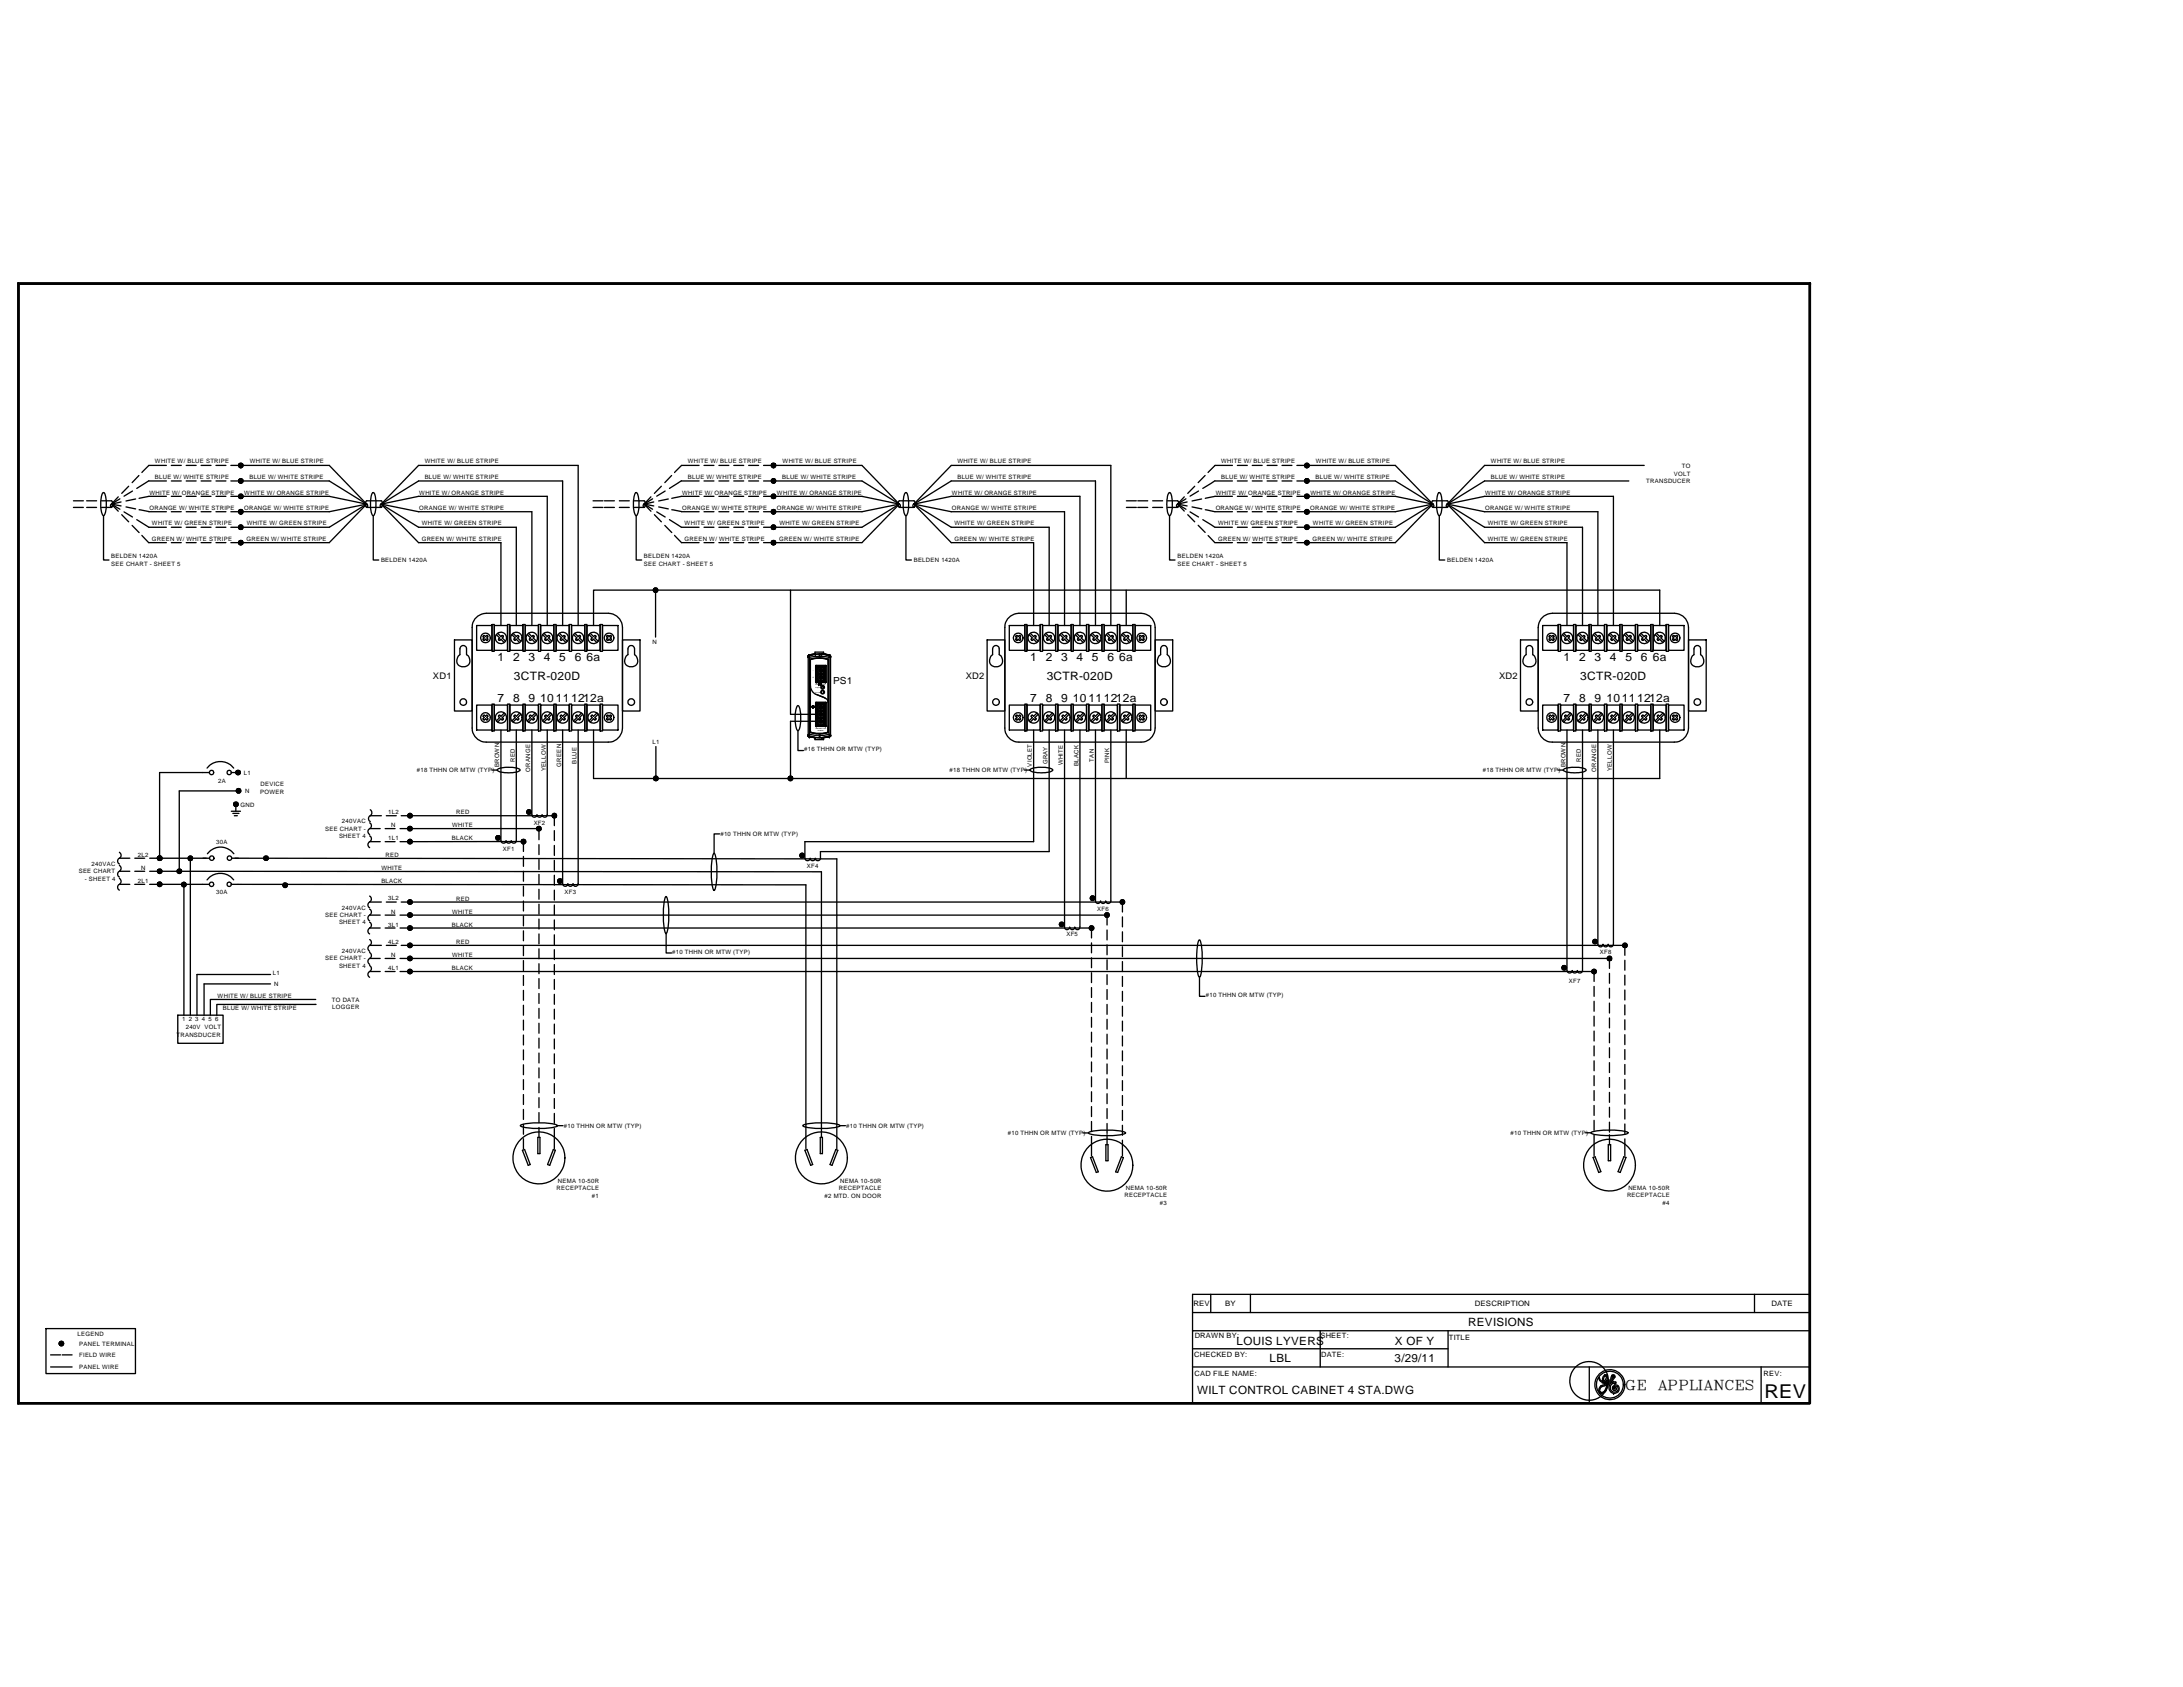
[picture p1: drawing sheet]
<svg xmlns="http://www.w3.org/2000/svg" width="279mm" height="216mm" viewBox="0 0 279 216" stroke-linecap="round" stroke-linejoin="round" font-family="sans-serif">
<defs><g id="words">
<text font-size="2.4" x="225.8" y="178.9">REV</text>
<g font-size="1.7">
<text x="208.2" y="177.9">GE</text>
<text x="212.3" y="177.9">APPLIANCES</text>
</g>
<g font-size="1.5">
<text x="63.7" y="84.6">1</text>
<text x="63.7" y="89.9">7</text>
<text x="65.7" y="84.6">2</text>
<text x="65.7" y="89.9">8</text>
<text x="65.8" y="87">3CTR-020D</text>
<text x="67.6" y="84.6">3</text>
<text x="67.6" y="89.9">9 10111212a</text>
<text x="69.6" y="84.6">4</text>
<text x="71.6" y="84.6">5</text>
<text x="73.6" y="84.6">6 6a</text>
<text x="131.8" y="84.6">1</text>
<text x="131.8" y="89.9">7</text>
<text x="133.8" y="84.6">2</text>
<text x="133.8" y="89.9">8</text>
<text x="134" y="87">3CTR-020D</text>
<text x="135.8" y="84.6">3</text>
<text x="135.8" y="89.9">9 10111212a</text>
<text x="137.8" y="84.6">4</text>
<text x="139.8" y="84.6">5</text>
<text x="141.7" y="84.6">6 6a</text>
<text x="200.1" y="84.6">1</text>
<text x="200.1" y="89.9">7</text>
<text x="202.1" y="84.6">2</text>
<text x="202.1" y="89.9">8</text>
<text x="202.2" y="87">3CTR-020D</text>
<text x="204.1" y="84.6">3</text>
<text x="204.1" y="89.9">9 10111212a</text>
<text x="206.1" y="84.6">4</text>
<text x="208" y="84.6">5</text>
<text x="210" y="84.6">6 6a</text>
<text x="158.3" y="172.1">LOUIS LYVERS</text>
<text x="178.5" y="172.1">X OF Y</text>
<text x="187.9" y="169.7">REVISIONS</text>
<text x="153.2" y="178.4">WILT CONTROL CABINET 4 STA.DWG</text>
<text x="162.5" y="174.2">LBL</text>
<text x="178.5" y="174.2">3/29/11</text>
</g>
<g font-size="1.2">
<text x="55.4" y="86.9">XD1</text>
<text x="106.6" y="87.6">PS1</text>
<text x="123.6" y="86.9">XD2</text>
<text x="191.9" y="86.9">XD2</text>
</g>
<g font-size="1">
<text x="152.7" y="167.2">REV</text>
<text x="156.8" y="167.2">BY</text>
<text x="188.7" y="167.2">DESCRIPTION</text>
<text x="226.7" y="167.2">DATE</text>
</g>
<g font-size=".9">
<text x="152.8" y="173.6">CHECKED BY:</text>
<text x="152.9" y="171.2">DRAWN BY:</text>
<text x="169" y="171.2">SHEET:</text>
<text x="169.1" y="173.6">DATE:</text>
<text x="185.4" y="171.4">TITLE</text>
<text x="152.9" y="176">CAD FILE NAME:</text>
<text x="225.7" y="176.1">REV:</text>
</g>
<g font-size=".8">
<text x="19.8" y="59.3">WHITE W/ BLUE STRIPE</text>
<text x="32" y="59.3">WHITE W/ BLUE STRIPE</text>
<text x="54.4" y="59.3">WHITE W/ BLUE STRIPE</text>
<text x="88" y="59.3">WHITE W/ BLUE STRIPE</text>
<text x="100.2" y="59.3">WHITE W/ BLUE STRIPE</text>
<text x="122.5" y="59.3">WHITE W/ BLUE STRIPE</text>
<text x="156.3" y="59.3">WHITE W/ BLUE STRIPE</text>
<text x="168.4" y="59.3">WHITE W/ BLUE STRIPE</text>
<text x="190.8" y="59.3">WHITE W/ BLUE STRIPE</text>
<text x="215.2" y="59.9">TO</text>
<text x="19.1" y="63.3">WHITE W/ ORANGE STRIPE</text>
<text x="19.1" y="65.3">ORANGE W/ WHITE STRIPE</text>
<text x="19.8" y="61.3">BLUE W/ WHITE STRIPE</text>
<text x="31.2" y="65.3">ORANGE W/ WHITE STRIPE</text>
<text x="31.3" y="63.3">WHITE W/ ORANGE STRIPE</text>
<text x="31.9" y="61.3">BLUE W/ WHITE STRIPE</text>
<text x="53.7" y="63.3">WHITE W/ ORANGE STRIPE</text>
<text x="53.7" y="65.3">ORANGE W/ WHITE STRIPE</text>
<text x="54.4" y="61.3">BLUE W/ WHITE STRIPE</text>
<text x="87.3" y="63.3">WHITE W/ ORANGE STRIPE</text>
<text x="87.3" y="65.3">ORANGE W/ WHITE STRIPE</text>
<text x="88" y="61.3">BLUE W/ WHITE STRIPE</text>
<text x="99.4" y="65.3">ORANGE W/ WHITE STRIPE</text>
<text x="99.4" y="63.3">WHITE W/ ORANGE STRIPE</text>
<text x="100.1" y="61.3">BLUE W/ WHITE STRIPE</text>
<text x="121.8" y="63.3">WHITE W/ ORANGE STRIPE</text>
<text x="121.8" y="65.3">ORANGE W/ WHITE STRIPE</text>
<text x="122.5" y="61.3">BLUE W/ WHITE STRIPE</text>
<text x="155.6" y="65.3">ORANGE W/ WHITE STRIPE</text>
<text x="155.6" y="63.3">WHITE W/ ORANGE STRIPE</text>
<text x="156.3" y="61.3">BLUE W/ WHITE STRIPE</text>
<text x="167.7" y="65.3">ORANGE W/ WHITE STRIPE</text>
<text x="167.7" y="63.3">WHITE W/ ORANGE STRIPE</text>
<text x="168.4" y="61.3">BLUE W/ WHITE STRIPE</text>
<text x="190.1" y="63.3">WHITE W/ ORANGE STRIPE</text>
<text x="190.1" y="65.3">ORANGE W/ WHITE STRIPE</text>
<text x="190.8" y="61.3">BLUE W/ WHITE STRIPE</text>
<text x="210.7" y="61.8">TRANSDUCER</text>
<text x="214.3" y="60.9">VOLT</text>
<text x="14.2" y="71.5">BELDEN 1420A</text>
<text x="19.5" y="67.2">WHITE W/ GREEN STRIPE</text>
<text x="19.5" y="69.2">GREEN W/ WHITE STRIPE</text>
<text x="31.6" y="69.2">GREEN W/ WHITE STRIPE</text>
<text x="31.6" y="67.2">WHITE W/ GREEN STRIPE</text>
<text x="48.8" y="71.9">BELDEN 1420A</text>
<text x="54" y="67.2">WHITE W/ GREEN STRIPE</text>
<text x="54" y="69.2">GREEN W/ WHITE STRIPE</text>
<text x="82.4" y="71.5">BELDEN 1420A</text>
<text x="87.6" y="67.2">WHITE W/ GREEN STRIPE</text>
<text x="87.6" y="69.2">GREEN W/ WHITE STRIPE</text>
<text x="99.7" y="69.2">GREEN W/ WHITE STRIPE</text>
<text x="99.8" y="67.2">WHITE W/ GREEN STRIPE</text>
<text x="116.9" y="71.9">BELDEN 1420A</text>
<text x="122.2" y="67.2">WHITE W/ GREEN STRIPE</text>
<text x="122.2" y="69.2">GREEN W/ WHITE STRIPE</text>
<text x="150.7" y="71.5">BELDEN 1420A</text>
<text x="155.9" y="67.2">WHITE W/ GREEN STRIPE</text>
<text x="155.9" y="69.2">GREEN W/ WHITE STRIPE</text>
<text x="168" y="69.2">GREEN W/ WHITE STRIPE</text>
<text x="168" y="67.2">WHITE W/ GREEN STRIPE</text>
<text x="185.2" y="71.9">BELDEN 1420A</text>
<text x="190.4" y="67.2">WHITE W/ GREEN STRIPE</text>
<text x="190.4" y="69.2">WHITE W/ GREEN STRIPE</text>
<text x="14.2" y="72.4">SEE CHART - SHEET 5</text>
<text x="82.4" y="72.4">SEE CHART - SHEET 5</text>
<text x="150.7" y="72.4">SEE CHART - SHEET 5</text>
<text x="83.5" y="82.4">N</text>
<text x="83.5" y="95.2">L1</text>
<text x="27.9" y="100.2">2A</text>
<text x="31.2" y="99.1">L1</text>
<text x="31.4" y="101.5">N</text>
<text x="33.3" y="101.6">POWER</text>
<text x="33.3" y="100.6">DEVICE</text>
<text x="53.3" y="98.8">#18 THHN OR MTW (TYP)</text>
<text x="63.9" y="98.2" transform="rotate(-90 63.9 98.2)">BROWN</text>
<text x="65.9" y="97.5" transform="rotate(-90 65.9 97.5)">RED</text>
<text x="67.9" y="98.7" transform="rotate(-90 67.9 98.7)">ORANGE</text>
<text x="69.8" y="98.7" transform="rotate(-90 69.8 98.7)">YELLOW</text>
<text x="71.8" y="98.1" transform="rotate(-90 71.8 98.1)">GREEN</text>
<text x="73.8" y="97.7" transform="rotate(-90 73.8 97.7)">BLUE</text>
<text x="102.9" y="96.2">#16 THHN OR MTW (TYP)</text>
<text x="121.5" y="98.8">#18 THHN OR MTW (TYP)</text>
<text x="132.1" y="98.1" transform="rotate(-90 132.1 98.1)">VIOLET</text>
<text x="134.1" y="97.8" transform="rotate(-90 134.1 97.8)">GRAY</text>
<text x="136" y="98" transform="rotate(-90 136 98)">WHITE</text>
<text x="138" y="98" transform="rotate(-90 138 98)">BLACK</text>
<text x="140" y="97.5" transform="rotate(-90 140 97.5)">TAN</text>
<text x="142" y="97.6" transform="rotate(-90 142 97.6)">PINK</text>
<text x="189.8" y="98.8">#18 THHN OR MTW (TYP)</text>
<text x="200.4" y="98.2" transform="rotate(-90 200.4 98.2)">BROWN</text>
<text x="202.3" y="97.5" transform="rotate(-90 202.3 97.5)">RED</text>
<text x="204.3" y="98.7" transform="rotate(-90 204.3 98.7)">ORANGE</text>
<text x="206.3" y="98.7" transform="rotate(-90 206.3 98.7)">YELLOW</text>
<text x="30.8" y="103.3">GND</text>
<text x="41.6" y="106.3">SEE CHART -</text>
<text x="43.4" y="107.3">SHEET 4</text>
<text x="43.8" y="105.4">240VAC</text>
<text x="49.7" y="107.5">1L1</text>
<text x="49.7" y="104.2">1L2</text>
<text x="50.1" y="105.9">N</text>
<text x="57.8" y="107.5">BLACK</text>
<text x="57.9" y="105.9">WHITE</text>
<text x="58.4" y="104.2">RED</text>
<text x="68.3" y="105.5">XF2</text>
<text x="92.2" y="107">#10 THHN OR MTW (TYP)</text>
<text x="10.1" y="111.8">SEE CHART</text>
<text x="10.9" y="112.7">- SHEET 4</text>
<text x="11.7" y="110.8">240VAC</text>
<text x="17.7" y="109.6">2L2</text>
<text x="17.7" y="113">2L1</text>
<text x="18.1" y="111.3">N</text>
<text x="27.7" y="108">30A</text>
<text x="48.8" y="113.1">BLACK</text>
<text x="48.8" y="111.4">WHITE</text>
<text x="49.4" y="109.7">RED</text>
<text x="64.3" y="108.9">XF1</text>
<text x="103.3" y="111.1">XF4</text>
<text x="27.7" y="114.5">30A</text>
<text x="41.6" y="117.3">SEE CHART -</text>
<text x="43.4" y="118.3">SHEET 4</text>
<text x="43.8" y="116.4">240VAC</text>
<text x="49.7" y="115.2">3L2</text>
<text x="49.7" y="118.6">3L1</text>
<text x="50.1" y="116.9">N</text>
<text x="57.8" y="118.6">BLACK</text>
<text x="57.9" y="116.9">WHITE</text>
<text x="58.4" y="115.3">RED</text>
<text x="72.3" y="114.4">XF3</text>
<text x="136.5" y="119.8">XF5</text>
<text x="140.4" y="116.6">XF6</text>
<text x="34.9" y="124.8">L1</text>
<text x="41.6" y="122.9">SEE CHART -</text>
<text x="43.4" y="123.8">SHEET 4</text>
<text x="43.7" y="122">240VAC</text>
<text x="49.7" y="120.8">4L2</text>
<text x="49.7" y="124.1">4L1</text>
<text x="50.1" y="122.5">N</text>
<text x="57.8" y="124.1">BLACK</text>
<text x="57.9" y="122.5">WHITE</text>
<text x="58.4" y="120.8">RED</text>
<text x="86" y="122.1">#10 THHN OR MTW (TYP)</text>
<text x="200.8" y="125.8">XF7</text>
<text x="204.7" y="122.1">XF8</text>
<text x="23.3" y="130.6">1 2 3 4</text>
<text x="23.8" y="131.7">240V VOLT</text>
<text x="26.7" y="130.6">5 6</text>
<text x="27.9" y="127.7">WHITE W/ BLUE STRIPE</text>
<text x="28.5" y="129.2">BLUE W/ WHITE STRIPE</text>
<text x="35.1" y="126.1">N</text>
<text x="42.5" y="128.2">TO DATA</text>
<text x="42.5" y="129.2">LOGGER</text>
<text x="154.3" y="127.6">#10 THHN OR MTW (TYP)</text>
<text x="22.6" y="132.7">TRANSDUCER</text>
<text x="72.2" y="144.4">#10 THHN OR MTW (TYP)</text>
<text x="108.3" y="144.4">#10 THHN OR MTW (TYP)</text>
<text x="129" y="145.3">#10 THHN OR MTW (TYP)</text>
<text x="193.3" y="145.3">#10 THHN OR MTW (TYP)</text>
<text x="71.2" y="152.3">RECEPTACLE</text>
<text x="71.4" y="151.4">NEMA 10-50R</text>
<text x="75.8" y="153.3">#1</text>
<text x="105.5" y="153.3">#2 MTD. ON DOOR</text>
<text x="107.4" y="152.3">RECEPTACLE</text>
<text x="107.5" y="151.4">NEMA 10-50R</text>
<text x="143.9" y="153.2">RECEPTACLE</text>
<text x="144.1" y="152.3">NEMA 10-50R</text>
<text x="148.5" y="154.2">#3</text>
<text x="208.2" y="153.2">RECEPTACLE</text>
<text x="208.4" y="152.3">NEMA 10-50R</text>
<text x="212.8" y="154.2">#4</text>
<text x="9.9" y="170.9">LEGEND</text>
<text x="10.1" y="172.2">PANEL TERMINAL</text>
<text x="10.1" y="173.7">FIELD WIRE</text>
<text x="10.1" y="175.2">PANEL WIRE</text>
</g>
<text font-size=".3" x="104" y="86.8">+</text>
<g font-size=".2">
<text x="104" y="92.4">L</text>
<text x="104" y="91.5">N</text>
</g>
</g></defs>
<g fill="none" stroke="#000" stroke-width=".17">
<path d="M2.3 36.2l.1 .2v143.1l-.1 .2zM2.3 36.2h229.4l-.1 .2h-229.2zM2.4 36.3h229.2v143.3h-229.2zM231.6 36.4l.1-.2v143.4h-.1zM231.6 36.3h.1M231.6 36.2l.1 .2M231.6 36.2v.2M231.7 36.2l-.1 .2M21.3 59.6h-2.2l-.9 .9M21.9 59.6h1.3M23.8 59.6h1.3M25.7 59.6h1.3"/>
<path d="M27.6 59.6h1.3M29.5 59.6h12.6l4.8 4.9M89.5 59.6h-2.3l-.9 .9M90.1 59.6h1.3M92 59.6h1.3M93.9 59.6h1.3M95.8 59.6h1.3M97.7 59.6h12.6l4.8 4.9M157.7 59.6h-2.2l-.9 .9M158.4 59.6h1.2M160.3 59.6h1.2M162.2 59.6h1.2"/>
<path d="M164.1 59.6h1.3M166 59.6h12.6l4.8 4.9M210.4 59.6h-20.4l-4.8 4.9M9.4 64.9h1.3M9.4 64.1h1.3M11.1 64.9h1.3M11.1 64.1h1.3M13 64.1h1.3l.1 .2-.1 .2M13 64.9h1.3M13.1 63.1h.2a3.6 3.6 0 0 1 0 2.9 3.2 3.2 0 0 1-.2-2.9zM13.3 66v5.7h.6M14.2 64.6a.17 .17 0 0 1 .2 .1 .17 .17 0 0 1-.2 .2z"/>
<path d="M14.3 64.5l.8 .9M14.3 64.5l1 .7M14.3 64.5l1.2 .2M15.1 63.6l-.8 .9M15.3 63.8l-1 .7M15.5 64.2l-1.2 .3M15.6 65.9l.9 .9M15.9 65.5l1.1 .7M16.1 64.9l1.3 .2M16.5 62.2l-.9 .9M16.9 67.2l.9 1M17 62.8l-1.1 .7"/>
<path d="M17.4 63.9l-1.3 .2M17.5 66.5l1.6 1h2.2M17.8 60.9l-.9 .9M17.8 65.2l1.3 .3M18.2 68.5l.9 .9h2.2M19 61.6h2.3M19 65.5h2.3M19 61.5l-1.5 1M21.3 63.5h-2.3l-1.2 .3M21.9 61.6h1.3M21.9 63.5h1.3M21.9 65.5h1.3"/>
<path d="M21.9 67.5h1.3M21.9 69.4h1.3M23.8 61.6h1.3M23.8 63.5h1.3M23.8 65.5h1.3M23.8 67.5h1.3M23.8 69.4h1.3M25.7 61.6h1.3M25.7 63.5h1.3M25.7 65.5h1.3M25.7 67.5h1.3M25.7 69.4h1.3"/>
<path d="M27.6 61.6h1.3M27.6 63.5h1.3M27.6 65.5h1.3M27.6 67.5h1.3M27.6 69.4h1.3M29.5 61.6h12.6l4.8 2.9M29.5 63.5h12.6l4.8 1M46.9 64.9h1.9M46.9 64.5l-4.8 4.9h-12.6M46.9 64.5l-4.8 3h-12.6M46.9 64.5l-4.8 1h-12.6M47.6 63.1h.2a3.7 3.7 0 0 1 0 2.9 3.2 3.2 0 0 1-.2-2.9z"/>
<path d="M47.8 66v5.7h.7M48.7 64.5h.2v.2l-.1 .2-.2-.2zM48.8 64.5l4.8 4.9h10.5v10.7M48.8 64.5l4.8 3h12.5v12.6M48.8 64.5l4.8 1h14.5v14.6M48.8 64.5l4.8-1h16.4v16.6M48.8 64.5l4.8-2.9h18.4v18.5M48.8 64.5l4.8-4.9h20.4v20.5M48.8 64.5l.1-.1-.1-.3h-1.9l-.1 .1 .1 .3-.1 .3 .1 .1 .2-.2-.2-.2M60.8 79.2a1.94 1.94 0 0 1 1.4-.7h15.7a1.84 1.84 0 0 1 1.8 1.8v12.9a1.84 1.84 0 0 1-1.8 1.8h-15.7a1.8 1.8 0 0 1-1.8-1.8v-12.9l.2-.8zM63 79.9h.3v3.5h-.3zM65 79.9h.3v3.5h-.3z"/>
<path d="M66.9 79.9h.3v3.5h-.3zM68.9 79.9h.3v3.5h-.3zM70.9 79.9h.3v3.5h-.3zM72.9 79.9h.3v3.5h-.3zM74.8 79.9h.3v3.5h-.3zM75.9 64.9h1.3M75.9 64.1h1.3M76.8 79.9h.3v3.5h-.3zM77.4 64.9h1.2M77.4 64.1h1.2M79.3 64.9h1.2M79.3 64.1h1.2"/>
<path d="M81.2 64.9h1.2M81.2 64.1h1.2l.2 .2-.2 .2M81.3 63.1h.2a3.6 3.6 0 0 1 0 2.9h-.1a3.2 3.2 0 0 1-.1-2.9zM81.4 66v5.7h.7M82.4 64.6a.17 .17 0 0 1 .2 .1 .17 .17 0 0 1-.2 .2zM82.4 64.5l1.3 .2M82.4 64.5l.9 .9M82.4 64.5l1.1 .7M83.3 63.6l-.9 .9M83.5 63.8l-1.1 .7M83.7 64.2l-1.3 .3M83.8 65.9l.8 .9"/>
<path d="M83.9 75.5v6M84.1 65.5l1 .7M84.3 64.9l1.2 .2M84.6 62.2l-.8 .9M85.1 67.2l.9 1M85.1 62.8l-1 .7M85.5 63.9l-1.2 .2M85.7 66.5l1.5 1M86 60.9l-.9 .9M86 65.2l1.2 .3M86.3 68.5l.9 .9h2.3M87.2 61.5l-1.5 1"/>
<path d="M87.2 67.5h2.3M87.2 65.5h2.3M87.2 61.6h2.3M89.5 63.5h-2.3l-1.2 .3M90.1 69.4h1.3M90.1 67.5h1.3M90.1 65.5h1.3M90.1 63.5h1.3M90.1 61.6h1.3M92 69.4h1.3M92 67.5h1.3M92 65.5h1.3"/>
<path d="M92 63.5h1.3M92 61.6h1.3M93.9 69.4h1.3M93.9 67.5h1.3M93.9 65.5h1.3M93.9 63.5h1.3M93.9 61.6h1.3M95.8 69.4h1.3M95.8 67.5h1.3M95.8 65.5h1.3M95.8 63.5h1.3M95.8 61.6h1.3"/>
<path d="M97.7 63.5h12.6l4.8 1M97.7 61.6h12.6l4.8 2.9M101.2 75.5v15.9h3.6M115.1 64.9h1.9M115.1 64.5l-4.8 4.9h-12.6M115.1 64.5l-4.8 3h-12.6M115.1 64.5l-4.8 1h-12.6M115.8 63.1h.2a3.7 3.7 0 0 1 0 2.9 3.2 3.2 0 0 1-.2-2.9zM116 66v5.7h.6M116.9 64.5h.1l.1 .2-.1 .2-.2-.1zM117 64.5l4.8 4.9h10.5v10.7M117 64.5l4.8 3h12.5v12.6"/>
<path d="M117 64.5l4.8 1h14.4v14.6M117 64.5l4.8-1h16.4v16.6M117 64.5l4.8-2.9h18.4v18.5M117 64.5l4.8-4.9h20.4v20.5M117 64.5l.1-.1-.1-.3h-1.9l-.1 .1 .1 .3-.1 .3 .1 .1 .1-.2-.1-.2M129 79.2a1.94 1.94 0 0 1 1.4-.7h15.6a1.82 1.82 0 0 1 1.8 1.8v12.9a1.82 1.82 0 0 1-1.8 1.8h-15.6a1.8 1.8 0 0 1-1.8-1.8v-12.9l.2-.8zM131.2 79.9h.2v3.5h-.2zM133.1 79.9h.3v3.5h-.3zM135.1 79.9h.3v3.5h-.3zM137.1 79.9h.3v3.5h-.3zM139.1 79.9h.3v3.5h-.3zM141 79.9h.3v3.5h-.3z"/>
<path d="M143 79.9h.3v3.5h-.3zM144.2 64.9h1.2M144.2 64.1h1.2M144.2 75.5h68.2v4.6M145 79.9h.3v3.5h-.3zM145.6 64.9h1.3M145.6 64.1h1.3M147.5 64.9h1.3M147.5 64.1h1.3M149.4 64.1h1.3l.2 .2-.2 .2M149.4 64.9h1.3M149.6 63.1h.2a3.5 3.5 0 0 1 0 2.9h-.1a3.3 3.3 0 0 1-.2-2.8z"/>
<path d="M149.7 66v5.7h.7M150.6 64.6a.17 .17 0 0 1 .3 .1 .17 .17 0 0 1-.2 .2l-.1-.1zM150.7 64.5l.9 .9M150.7 64.5l1.1 .7M150.7 64.5l1.2 .2M151.6 63.6l-.9 .9M151.8 63.8l-1.1 .7M151.9 64.2l-1.2 .3M152 65.9l.9 .9M152.3 65.5l1.1 .7M152.6 64.9l1.2 .2M152.9 62.2l-.9 .9"/>
<path d="M153.4 67.2l.8 .9M153.4 62.8l-1.1 .7M153.8 63.9l-1.2 .2M153.9 66.5l1.6 1M154.2 60.9l-.8 .9M154.3 65.2l1.2 .3M154.6 68.5l.9 .9M155.5 61.5l-1.6 1M155.5 69.4h2.2M155.5 67.5h2.2M155.5 65.5h2.2M155.5 61.6h2.2"/>
<path d="M157.7 63.5h-2.2l-1.2 .3M158.4 69.4h1.2M158.4 67.5h1.2M158.4 65.5h1.2M158.4 63.5h1.2M158.4 61.6h1.2M160.3 69.4h1.2M160.3 67.5h1.2M160.3 65.5h1.2M160.3 63.5h1.2M160.3 61.6h1.2M162.2 69.4h1.2"/>
<path d="M162.2 67.5h1.2M162.2 65.5h1.2M162.2 63.5h1.2M162.2 61.6h1.2M164.1 69.4h1.3M164.1 67.5h1.3M164.1 65.5h1.3M164.1 63.5h1.3M164.1 61.6h1.3M166 63.5h12.6l4.8 1M166 61.6h12.6l4.8 2.9M183.4 64.9h1.8"/>
<path d="M183.4 64.5l-4.8 4.9h-12.6M183.4 64.5l-4.8 3h-12.6M183.4 64.5l-4.8 1h-12.6M184.1 63.1h.2a3.5 3.5 0 0 1 0 2.9h-.1a3.3 3.3 0 0 1-.1-2.9zM184.2 66v5.7h.7M185.2 64.5h.1a.24 .24 0 0 1-.1 .4l-.1-.1zM185.2 64.5l4.8 4.9h10.6v10.7M185.2 64.5l4.8 3h12.5v12.6M185.2 64.5l4.8 1h14.5v14.6M185.2 64.5l4.8-1h16.5v16.6M185.2 64.5a.24 .24 0 0 0 .1-.4h-2a.24 .24 0 0 0 .1 .4h-.1a.24 .24 0 0 0 .1 .4l.1-.1-.1-.3M197.3 79.2a1.9 1.9 0 0 1 1.4-.7h15.6a1.82 1.82 0 0 1 1.8 1.8v12.9a1.82 1.82 0 0 1-1.8 1.8h-15.6a1.8 1.8 0 0 1-1.8-1.8v-12.9l.2-.8z"/>
<path d="M199.4 79.9h.3v3.5h-.3zM201.4 79.9h.3v3.5h-.3zM203.4 79.9h.3v3.5h-.3zM205.4 79.9h.3v3.5h-.3zM207.3 79.9h.3v3.5h-.3zM208.5 61.6h-18.5l-4.8 2.9M209.3 79.9h.3v3.5h-.3zM211.3 79.9h.3v3.5h-.3zM213.3 79.9h.3v3.5h-.3zM26.5 98.3a2.15 2.15 0 0 1 3.4 0M26.8 98.9h-6.4v10.9M29.1 98.7l.2-.1a.29 .29 0 0 1 .3 .3 .29 .29 0 0 1-.4 .2 .29 .29 0 0 1-.1-.4z"/>
<path d="M29.6 98.9h.9M58.2 81.9h2.2v9.1h-2.2zM59.1 82.7l.2-.1 .2 .1 .2 .2v.9l.2 .1 .2 .6a.84 .84 0 0 1-.8 .8 .84 .84 0 0 1-.8-.8l.2-.5 .2-.2v-.8zM61 90.2h2v3.2h-2zM61 80.1h2v3.1h-2zM61.8 81.4l.2-.1 .1 .2 .2-.2 .1 .1-.1 .2 .1 .3-.1 .1-.2-.2-.2 .2-.1-.2 .2-.2zM62.1 91.7l-.1-.2-.2 .1 .2 .2-.2 .3h.2l.1-.1 .3 .1v-.1l-.1-.2M62.1 91.7l.3-.2v.2l-.1 .1M62.9 98.6h.7M63 90.1h.3v3.5h-.3zM63.3 90.2h1.7v3.2h-1.7zM63.3 80.1h1.7v3.1h-1.7z"/>
<path d="M63.5 81.2l.4 .4-.1 .2 .1 .1 .2-.1 .4 .4M63.7 81l.4 .5 .2-.2 .1 .2-.1 .1 .4 .5M63.7 98.4a3.8 3.8 0 0 1 2.8 .1l.1 .1a3.3 3.3 0 0 1-2.8 .1l-.1-.1zM64.1 93.4v14.2a.33 .33 0 0 0 .3 .3 .33 .33 0 0 0 .4-.3 .33 .33 0 0 0 .3 .3 .33 .33 0 0 0 .3-.3 .33 .33 0 0 0 .4 .3 .33 .33 0 0 0 .3-.3v-14.2M64.5 91.2l-.4 .5-.2-.2-.1 .2 .1 .1-.4 .5M64.7 91.4l-.4 .4 .1 .2-.1 .1h-.1l-.1-.1-.4 .4M65 90.1h.3v3.5h-.3zM65.3 90.2h1.6v3.2h-1.6zM65.3 80.1h1.6v3.1h-1.6zM65.5 81.2l.4 .4-.1 .3 .1 .1 .2-.2 .4 .4M65.7 81l.4 .5 .2-.2 .1 .2-.1 .1 .4 .5M66.5 91.2l-.4 .5-.1-.2-.2 .1 .1 .2-.4 .5"/>
<path d="M66.7 91.4l-.4 .4 .1 .3h-.2l-.1-.1-.4 .4M66.9 90.1h.3v3.5h-.3zM67.2 90.2h1.7v3.2h-1.7zM67.2 80.1h1.7v3.1h-1.7zM67.5 81.2l.4 .4-.1 .2v.1l.3-.1 .4 .4M67.6 81l.5 .5 .2-.2 .1 .2-.2 .1 .5 .5M68.1 93.4v10.9a.33 .33 0 0 0 .3 .3 .33 .33 0 0 0 .3-.3 .33 .33 0 0 0 .4 .3 .33 .33 0 0 0 .3-.3 .33 .33 0 0 0 .3 .3 .33 .33 0 0 0 .3-.3v-10.9M68.5 91.2l-.4 .5-.2-.2-.1 .1 .1 .2-.4 .5M68.7 91.4l-.5 .4 .2 .3h-.2l-.1-.1-.5 .4M68.9 90.1h.3v3.5h-.3zM69.2 90.2h1.7v3.2h-1.7zM69.2 80.1h1.7v3.1h-1.7z"/>
<path d="M69.4 81.2l.5 .4-.2 .2 .1 .1 .2-.1 .5 .4M69.6 81l.4 .5 .3-.2 .1 .2-.2 .1 .4 .5M70.5 91.2l-.5 .5-.1-.2-.2 .1 .2 .2-.5 .5M70.6 91.4l-.4 .4 .1 .3h-.1l-.2-.1-.4 .4M70.9 90.1h.3v3.5h-.3zM71.2 90.2h1.7v3.2h-1.7zM71.2 80.1h1.7v3.1h-1.7zM71.4 81.2l.5 .4-.2 .3 .2 .1 .1-.2 .4 .4M71.6 81l.4 .5 .2-.2 .1 .1-.1 .2 .4 .5M72 93.4v19.7a.34 .34 0 0 0 .3 .3 .34 .34 0 0 0 .4-.3l.2 .3h.2l.2-.3 .2 .3h.3l.2-.3v-19.7M72.4 91.2l-.4 .5-.1-.2-.2 .1 .2 .2-.5 .5M72.6 91.4l-.4 .4 .1 .3h-.1l-.2-.1-.4 .4"/>
<path d="M72.9 90.1h.3v3.5h-.3zM73.2 80.1h1.6v3.1h-1.6zM73.2 90.2h1.6v3.2h-1.6zM73.4 81.2l.4 .4-.1 .2 .1 .2 .2-.2 .4 .4M73.6 81l.4 .5 .1-.2 .2 .1-.1 .2 .4 .5M74.4 91.2l-.4 .5-.1-.2-.2 .1 .1 .2-.4 .5M74.6 91.4l-.4 .4 .1 .3h-.2l-.1-.1-.4 .4M74.8 90.1h.3v3.5h-.3zM75.1 80.1h1.7v3.1h-1.7zM75.1 90.2h1.7v3.2h-1.7zM75.4 81.2l.4 .4-.2 .2 .2 .2 .2-.2 .4 .4M75.5 81l.5 .5 .1-.2 .2 .1-.2 .2 .5 .5"/>
<path d="M76 93.4v6.2h68.1v-6.2M76 80.1v-4.6h68.1v4.6M76.4 91.2l-.4 .5-.2-.2-.1 .1 .1 .2-.4 .5M76.6 91.4l-.5 .4 .2 .3h-.2l-.1-.1-.5 .4M76.8 90.1h.3v3.5h-.3zM77.1 80.1h2v3.1h-2zM77.1 90.2h2v3.2h-2zM78 91.7l-.2-.2-.2 .1 .2 .2-.2 .2 .1 .1 .3-.1 .2 .1 .1-.1-.2-.2M78 91.7l.1-.2 .2 .1-.2 .2M78.1 81.6l.2-.1-.2-.2-.1 .2-.2-.2-.2 .2 .2 .1-.2 .3 .2 .1 .2-.2 .1 .2 .2-.2-.2-.2M79.7 81.9h2.2v9.1h-2.2zM80.5 82.7a.41 .41 0 0 1 .5-.1 .41 .41 0 0 1 .2 .4v.8l.2 .2 .2 .5a.83 .83 0 0 1-.8 .8 .83 .83 0 0 1-.8-.8l.2-.6 .2-.1v-.8z"/>
<path d="M83.9 95.5v4.1M102.1 90.3a3.7 3.7 0 0 1 .2 3.1l-.2 .1a4.1 4.1 0 0 1 0-3.2zM102.1 93.5v2.6h.7M103.4 94.1h.1M103.4 94h.2M103.4 84h.1M103.4 94.1l.2 .2M103.4 94.1l.2 .2zM103.4 94.1l.2 .1M103.5 83.8h.1l-.2 .2zM103.5 83.9l-.1 .2h.2M103.5 83.9l.1 .2"/>
<path d="M103.6 83.9h-.1M103.6 94.3l.8 .1M103.6 83.8l-.2 .2M103.6 83.9l-.2 .2v10M103.6 94.3h.1M103.6 83.8h.1M103.6 83.9h.1M103.6 83.8v.1M103.6 94.2v.1M103.6 83.9l-.2 .1M103.6 94.2l.8 .2M103.6 83.8l.8-.1z"/>
<path d="M103.6 94.3l-.2-.2 .2 .2M103.6 94.3h.2M103.6 84.1v9.9M103.6 84.1l.7-.1h1.2l.6 .1M103.6 94l.7 .1h.6M103.6 94l-.1 .2-.1-.2M103.7 94.3h.1M103.7 84.4v9.3M103.7 87.7a1.28 1.28 0 0 0 .7 1.2l1.1 .4M103.7 93.7a3.1 3.1 0 0 0 2.3 0M103.7 93.7a2.62 2.62 0 0 0 2.3 0M103.7 83.8h-.1"/>
<path d="M103.7 84.4a3.3 3.3 0 0 1 2.3 0v9.3M103.8 84.4l1.1-.2 1.1 .2M103.8 84.4h-.1M103.8 84.4l-.1 9.2M103.8 83.8h-.1M103.8 94.3l.1 .1M103.8 83.8h-.2M103.9 90.4l.2-.1v.3l-.2-.1zM103.9 83.8h-.1M104 90.4h.1zM104 90.5h.1zM104 90.5h.1"/>
<path d="M104.1 90.4h-.1zM104.1 90.4h.1M104.1 90.5h.1M104.1 90.5h-.1M104.4 83.7l-.8 .2M104.4 94.4h.1M104.4 83.7h.1M104.4 92.9h1.3M104.4 89.9h1.3v3.1l-1.3-.1zM104.5 87.3h1.2M104.5 89.9h1.2v3h-1.2zM104.5 85.2v2.1"/>
<path d="M104.5 92.9h.1M104.5 89.9h.1M104.5 87.3h.1M104.5 85.2h.1M104.5 90.8h.2M104.5 87h.2M104.5 86.4h1.1M104.5 89.9v.1h.1l-.1 .1v.8h.1l-.1 .1v.8l.1 .1h-.1v.8l.1 .1-.1 .1M104.5 85.2v.1h.1l-.1 .1v.8h.1l-.1 .1v.8l.1 .1-.1 .1M104.5 91.7h.2M104.5 91.1h.2M104.5 90.2h.2"/>
<path d="M104.5 86.1h.2M104.5 85.5h1.1M104.5 92.6h.2M104.5 92h.2M104.5 85.3v.1M104.5 86.2v.1M104.5 87.1v.1M104.5 90v.1M104.5 90.9v.1M104.5 91.8v.1M104.5 92.7v.1M104.6 88.9l.9 .4"/>
<path d="M104.6 87.3h.9M104.6 85.2v.1h.9v-.1M104.6 91h.9v.8h-.9zM104.6 90.1h.9v.8h-.9zM104.6 85.4h.9v.8h-.9zM104.6 86.3h.9v.8h-.9zM104.6 91.9h.9v.8h-.9zM104.6 92.9h.2M104.7 90.9v-.7h.7v.7M104.7 85.5v.7h.7v-.7M104.7 86.4v.7M104.7 90.3v.4"/>
<path d="M104.7 86.5v.4M104.7 91.1h.7v.7h-.7zM104.7 91.2v.4M104.7 85.6v.4M104.7 92.1v.4M104.7 91.9h.7v.8h-.7zM104.8 87.6h.1M104.8 87.5h.3zM104.8 92.3h-3.6v7.3M104.9 94.4h.1M104.9 93.9v.5l-1.3-.1M104.9 83.7v.5"/>
<path d="M104.9 83.7h.1M104.9 83.7l-1.4 .2M104.9 83.7l-1.3 .1M104.9 86.6l.1-.1 .2 .1v.2l-.2 .1zM104.9 85.7l.1-.1 .2 .1v.2l-.2 .1zM104.9 92.2l.1-.1 .2 .1v.2l-.2 .1zM104.9 91.4l.1-.2 .2 .1v.2l-.2 .1zM104.9 90.5l.1-.2 .2 .1v.3h-.2zM104.9 87.6h.1zM104.9 92.3l.2 .1 .1-.1M104.9 91.4l.2 .1 .1-.1M104.9 90.5l.1 .1 .2-.1"/>
<path d="M104.9 90.5l.2-.1 .1 .1-.1 .2-.2-.1zM104.9 86.7l.2 .1 .1-.1M104.9 92.3h.3zM104.9 91.4l.2-.1 .1 .1M104.9 92.3l.2-.1 .1 .1M104.9 85.8l.1 .1 .2-.1M104.9 90.5l.1 .1M104.9 85.8l.2-.1 .1 .1M104.9 90.5l.2-.1 .1 .1M104.9 86.7l.2-.1 .1 .1M104.9 85.8h.1M104.9 86.7h.1"/>
<path d="M104.9 90.5h.1M104.9 91.4h.3h-.3M104.9 93.9v.5l1.3-.1M104.9 83.7l1.3 .2M104.9 83.7l1.3 .1M105 92.3v.1l.1-.1M105 92.2h.1v.2h-.1zM105 91.4v.1l.1-.1M105 91.3h.1v.2h-.1zM105 90.5v.1l.1-.1M105 90.4h.1v.2h-.1zM105 86.7v.1l.1-.1"/>
<path d="M105 91.4l.1-.1v.1M105 92.3l.1-.1v.1M105 86.6h.1v.1l-.1 .1zM105 85.8v.1l.1-.1M105 85.8l.1-.1v.1M105 90.5l.1-.1v.1M105 85.7h.1v.2h-.1zM105 86.7l.1-.1v.1M105 92.2l.2 .1-.1 .1h-.2zM105 91.3l.2 .1-.1 .1h-.2zM105 86.6l.2 .1-.1 .1-.2-.1zM105 85.7l.2 .1-.1 .1h-.2z"/>
<path d="M105 92.9h-.1M105 92.9h.1M105 87.6h.1zM105 92.2l.1 .2zM105 85.7l.1 .2zM105 85.9h.1M105 85.8h-.1M105 85.8h.1M105 86.6l.1 .2zM105 86.7h.1M105 86.7h-.1M105 90.4l.1 .2z"/>
<path d="M105 90.6h.1M105 90.5h.1M105.1 92.2l-.1 .2h.1v-.1M105.1 91.3l-.1 .2h.1v-.1M105.1 90.4l-.1 .2h.1v-.1M105.1 92.2l-.1 .1M105.1 92.2l.1 .1M105.1 86.6l-.1 .1 .1 .1v-.1M105.1 90.4l-.1 .1M105.1 90.4l.1 .1M105.1 91.3v.1M105.1 91.3l-.1 .1"/>
<path d="M105.1 91.3l.1 .1M105.1 92.2v.1M105.1 85.7l-.1 .2h.1v-.1M105.1 85.7v.1M105.1 86.6l-.1 .1M105.1 86.6l.1 .1M105.1 90.4v.1M105.1 85.7l-.1 .1M105.1 85.7l.1 .1M105.1 86.6v.1M105.1 85.8h.1M105.1 86.7h.1"/>
<path d="M105.1 91.3l-.1 .2v-.2M105.1 90.5h.1M105.1 87.5h-.3h.3v.1M105.1 87.6h.1M105.1 88.5l.2-.1 .1 .1 .1 .1-.2 .2-.1-.1zM105.1 92.9h.1M105.2 83.7h.1M105.2 94.4h.1M105.2 90.5l-.1 .1M105.2 87.9l.1-.1a.14 .14 0 0 1 .1 .2 .14 .14 0 0 1-.1 .1zM105.2 83.7l1 .2M105.2 85.2h.1"/>
<path d="M105.2 87.3h.1M105.2 89.9h.1M105.2 94.4l1-.1zM105.4 90.8h.2M105.4 87h.2M105.4 86.5v.4M105.4 90.3v.4M105.4 86.4v.7M105.4 91.7h.2M105.4 91.1h.2M105.4 90.2h.2M105.4 86.1h.2"/>
<path d="M105.4 85.6v.4M105.4 91.2v.4M105.4 92.6h.2M105.4 92.1v.4M105.4 92h.2M105.4 94.4v.3h-1.1v-.3M105.4 83.7v-.2h-1.1v.2M105.5 89.3l.4 .2 .1 .4M105.5 89.9h.1M105.5 92.9h-.9M105.5 89.9v.1h-.9v-.1M105.6 85.2h.1"/>
<path d="M105.6 85.2v2.1M105.6 89.9v3M105.6 90.9h-.1l.1 .1M105.6 90h-.1l.1 .1M105.6 91.8h-.1l.1 .1M105.6 92.7h-.1l.1 .1M105.6 87.3h.1M105.6 89.9h.1M105.6 92.9h.1M105.6 89.9v3h-1.1M105.7 85.2l-.1 2.1M105.7 85.2v2.2h-1.3v-2.2"/>
<path d="M105.7 85.2h-1.3M105.7 89.9h-1.3M105.7 87.3h-1.3M105.8 83.8h.1M105.8 94.3h.1M105.9 83.8h.3h-.1M105.9 83.8h.3M106 84.4v9.3M106 84.4v9.2M106 93.7h.1M106 93.6v.1a3.5 3.5 0 0 1-2.3 0v-.1M106.1 84.1v9.9"/>
<path d="M106.1 94h.2M106.1 94l.1 .2M106.1 94l-1.2 .1M106.2 94.3l-1 .1M106.2 94.3h-.3M106.2 83.8l.1 .2zM106.2 83.8l.1 .2M106.2 83.9l.1 .1-.1-.1M106.2 94.3h.1M106.2 83.8v.1M106.2 83.9h.1M106.2 83.8h.1"/>
<path d="M106.2 94.2v.1M106.2 94.2l-1 .2M106.2 83.9l.1 .2h-.2zM106.2 94.2a3.8 3.8 0 0 1-2.7 0h.1M106.2 94.2h.1M106.3 94.1h.1M106.3 84v10.1M106.3 84h.1M106.3 94l-.1 .2M106.3 94.1l-.1 .2zM106.3 94.1l-.1 .2M106.3 94.1l-.1 .1"/>
<path d="M126.3 81.9h2.3v9.1h-2.3zM127.2 82.7l.3-.1 .2 .1 .2 .2v.9l.2 .1 .2 .6a.83 .83 0 0 1-.8 .8 .83 .83 0 0 1-.8-.8l.1-.5 .2-.2v-.8zM129.2 90.2h2v3.2h-2zM129.2 80.1h2v3.1h-2zM130.1 81.3l.2 .2 .2-.2 .1 .2-.1 .1 .1 .3-.1 .1-.2-.2-.2 .1-.1-.1 .2-.2-.2-.2zM130.3 91.7l-.1-.2-.2 .1 .2 .2-.2 .2 .1 .1 .2-.1 .2 .1h.1l-.1-.3 .1-.2-.1-.1-.2 .2M131.1 98.6h.7M131.2 90.1h.2v3.5h-.2zM131.4 90.2h1.7v3.2h-1.7zM131.4 80.1h1.7v3.1h-1.7zM131.7 81.2l.4 .4-.1 .2 .2 .1M131.9 81l.4 .5 .2-.2 .1 .1-.1 .2 .4 .5"/>
<path d="M131.9 98.4a3.8 3.8 0 0 1 2.8 .1v.1a2.99 2.99 0 0 1-2.2 .2l-.6-.1-.1-.1zM132.2 81.9l.1-.1 .4 .4M132.3 93.4v14.3h-29.3v2.1a.34 .34 0 0 0 .4 .4 .34 .34 0 0 0 .3-.4 .33 .33 0 0 0 .3 .4 .33 .33 0 0 0 .4-.4 .33 .33 0 0 0 .3 .4 .33 .33 0 0 0 .3-.4v-.8h29.3v-15.6M132.7 91.2l-.4 .5-.1-.2h-.1l-.1 .2 .1 .1-.4 .5M132.9 91.4l-.4 .4 .1 .2-.2 .1-.1-.1-.4 .4M133.1 90.1h.3v3.5h-.3zM133.4 80.1h1.7v3.1h-1.7zM133.4 90.2h1.7v3.2h-1.7zM133.7 81.2l.4 .4-.1 .3 .1 .1 .2-.2 .4 .4M133.9 81l.4 .5 .1-.2 .2 .1-.2 .2 .5 .5M134.7 91.2l-.4 .5-.2-.2-.1 .1 .1 .2-.4 .5M134.9 91.4l-.5 .4 .2 .3h-.2l-.1-.1-.4 .4"/>
<path d="M135.1 90.1h.3v3.5h-.3zM135.4 80.1h1.7v3.1h-1.7zM135.4 90.2h1.7v3.2h-1.7zM135.7 81.2l.4 .4-.2 .2 .1 .1 .2-.1 .5 .4M135.8 81l.4 .5 .2-.2 .1 .2-.1 .1 .4 .5M136.2 93.4v25.2l.3 .4h.2l.2-.4 .2 .4h.3l.2-.4 .2 .4h.2l.2-.4v-25.2M136.7 91.2l-.5 .5-.1-.2-.2 .1 .2 .2-.4 .5M136.8 91.4l-.4 .4 .1 .3h-.1l-.2-.1-.4 .4M137.1 90.1h.3v3.5h-.3zM137.4 80.1h1.7v3.1h-1.7zM137.4 90.2h1.7v3.2h-1.7zM137.6 81.2l.4 .4-.1 .2 .1 .1 .2-.1 .4 .4"/>
<path d="M137.8 81l.4 .5 .3-.2v.2l-.1 .1 .4 .5M138.6 91.2l-.4 .5-.1-.2-.2 .1 .1 .2-.4 .5M138.8 91.4l-.4 .4 .1 .3h-.1l-.2-.1-.4 .4M139.1 90.1h.3v3.5h-.3zM139.4 80.1h1.6v3.1h-1.6zM139.4 90.2h1.6v3.2h-1.6zM139.6 81.2l.4 .4-.1 .2 .1 .1 .2-.1 .4 .4M139.8 81l.4 .5 .2-.2 .1 .1-.1 .2 .4 .5M140.2 93.4v21.9l.2 .3h.2l.3-.3 .2 .3h.2l.2-.3 .2 .3h.3l.2-.3v-21.9M140.6 91.2l-.4 .5-.1-.2-.2 .1 .1 .2-.4 .5M140.8 91.4l-.4 .4 .1 .3h-.2l-.1-.1-.4 .4M141 90.1h.3v3.5h-.3z"/>
<path d="M141.3 80.1h1.7v3.1h-1.7zM141.3 90.2h1.7v3.2h-1.7zM141.6 81.2l.4 .4-.1 .2v.1l.3-.1 .4 .4M141.8 81l.4 .5 .1-.2 .2 .1-.2 .2 .5 .5M142.6 91.2l-.4 .5-.3-.2v.2l.1 .1-.4 .5M142.8 91.4l-.5 .4 .2 .2-.1 .1-.2-.1-.4 .4M143 90.1h.3v3.5h-.3zM143.3 80.1h1.7v3.1h-1.7zM143.3 90.2h1.7v3.2h-1.7zM143.6 81.2l.4 .4-.2 .2 .1 .1 .2-.1 .5 .4M143.7 81l.4 .5 .3-.2 .1 .2-.2 .1 .4 .5M144.6 91.2l-.5 .5-.1-.2h-.1l-.1 .2 .2 .1-.4 .5"/>
<path d="M144.7 91.4l-.4 .4 .2 .2-.2 .1-.2-.1-.4 .4M145 90.1h.3v3.5h-.3zM145.3 80.1h2v3.1h-2zM145.3 90.2h2v3.2h-2zM145.8 81.4l.2-.1 .1 .2 .2-.2 .1 .2-.1 .1 .1 .3-.1 .1-.2-.2-.2 .2-.1-.2 .2-.2zM146.1 91.7l.2-.2 .1 .1-.1 .2 .1 .2-.1 .1-.2-.1-.1 .1-.2-.1 .2-.2-.2-.2 .2-.1 .1 .2M147.8 81.9h2.3v9.1h-2.3zM148.7 82.7a.41 .41 0 0 1 .4-.1 .41 .41 0 0 1 .3 .4v.8l.2 .2 .2 .5a.83 .83 0 0 1-.8 .8 .83 .83 0 0 1-.9-.8l.2-.6 .2-.1v-.8zM194.6 81.9h2.3v9.1h-2.3zM195.5 82.7l.3-.1 .2 .1 .1 .2 .1 .9 .2 .1 .2 .6a.83 .83 0 0 1-.8 .9 .83 .83 0 0 1-.9-.9l.2-.5 .2-.2v-.9zM197.4 80.1h2v3.1h-2zM197.4 90.2h2v3.2h-2z"/>
<path d="M198.4 81.3l.2 .2 .2-.2 .1 .1-.1 .2 .1 .2-.1 .2-.2-.2-.2 .2-.1-.1 .1-.3-.1-.1zM198.6 91.7l-.1-.2-.2 .1 .1 .2-.1 .2 .1 .1 .2-.1 .2 .1 .1-.1-.1-.2 .1-.2-.2-.1-.1 .2M199.4 98.6h.7M199.4 90.1h.3v3.5h-.3zM199.7 90.2h1.7v3.2h-1.7zM199.7 80.1h1.7v3.1h-1.7zM200 81.2l.4 .4-.1 .3 .1 .1 .2-.2 .4 .4M200.1 81l.5 .5 .1-.2 .2 .1v.1l-.2 .1 .4 .5M200.2 98.4a3.9 3.9 0 0 1 2.8 .1v.1a3.1 3.1 0 0 1-2.4 .2l-.5-.2zM200.6 93.4v30.8a.34 .34 0 0 0 .3 .3 .34 .34 0 0 0 .3-.3 .33 .33 0 0 0 .4 .3 .33 .33 0 0 0 .3-.3 .33 .33 0 0 0 .3 .3 .33 .33 0 0 0 .3-.3v-30.8M201 91.2l-.4 .5-.2-.2-.1 .1 .1 .2-.4 .5M201.1 91.4l-.4 .4 .2 .2-.1 .1-.2-.1-.5 .4"/>
<path d="M201.4 90.1h.3v3.5h-.3zM201.7 90.2h1.7v3.2h-1.7zM201.7 80.1h1.7v3.1h-1.7zM202 81.2l.4 .4-.2 .2 .1 .2 .2-.2 .5 .4M202.1 81l.4 .5 .2-.2 .1 .1-.1 .2 .4 .5M203 91.2l-.5 .5-.2-.2-.1 .2 .2 .1-.4 .5M203.1 91.4l-.4 .4 .1 .2v.1l-.3-.1-.4 .4M203.4 90.1h.3v3.5h-.3zM203.7 90.2h1.7v3.2h-1.7zM203.7 80.1h1.7v3.1h-1.7zM203.9 81.2l.4 .4-.1 .2 .1 .2 .2-.2 .4 .4M204.1 81l.4 .5 .2-.2 .1 .1-.1 .2 .4 .5"/>
<path d="M204.5 93.4v27.4l.2 .4h.3l.2-.4 .2 .4h.2l.2-.4a.34 .34 0 0 0 .4 .4 .34 .34 0 0 0 .3-.4v-27.4M204.9 91.2l-.4 .5-.1-.2h-.1l-.1 .2 .1 .1-.4 .5M205.1 91.4l-.4 .4 .1 .2-.1 .1-.2-.1-.4 .4M205.4 90.1h.3v3.5h-.3zM205.7 90.2h1.6v3.2h-1.6zM205.7 80.1h1.6v3.1h-1.6zM205.9 81.2l.4 .4-.1 .3 .1 .1 .2-.2 .4 .4M206.1 81l.4 .5 .2-.2 .1 .1-.1 .2 .4 .5M206.9 91.2l-.4 .5-.1-.2-.2 .1 .1 .2-.4 .5M207.1 91.4l-.4 .4 .1 .3h-.2l-.1-.1-.4 .4M207.3 90.1h.3v3.5h-.3zM207.6 90.2h1.7v3.2h-1.7z"/>
<path d="M207.6 80.1h1.7v3.1h-1.7zM207.9 81.2l.4 .4-.1 .2 .1 .2 .2-.2 .4 .4M208 81l.5 .5 .1-.2 .2 .1-.2 .2 .5 .5M208.9 91.2l-.4 .5-.2-.2-.1 .2 .1 .1-.4 .5M209.1 91.4l-.5 .4 .2 .3h-.2l-.1-.1-.5 .4M209.3 90.1h.3v3.5h-.3zM209.6 90.2h1.7v3.2h-1.7zM209.6 80.1h1.7v3.1h-1.7zM209.8 81.2l.5 .4-.2 .2 .1 .2 .2-.2 .5 .4M210 81l.4 .5 .2-.2 .1 .1-.1 .2 .4 .5M210.9 91.2l-.5 .5-.2-.2-.1 .2 .2 .1-.5 .5M211 91.4l-.4 .4 .1 .3h-.1l-.2-.1-.4 .4"/>
<path d="M211.3 90.1h.3v3.5h-.3zM211.6 90.2h1.7v3.2h-1.7zM211.6 80.1h1.7v3.1h-1.7zM211.8 81.2l.5 .4-.2 .2 .1 .2 .2-.2 .5 .4M212 81l.4 .5 .2-.2 .1 .1-.1 .2 .4 .5M212.4 93.4v6.2h-68.2M212.9 91.2l-.5 .5-.2-.2-.1 .2 .2 .1-.5 .5M213 91.4l-.4 .4 .1 .3h-.1l-.2-.1-.4 .4M213.3 90.1h.3v3.5h-.3zM213.6 90.2h1.9v3.2h-1.9zM213.6 80.1h1.9v3.1h-1.9zM214.1 81.4l.1-.1 .2 .2 .2-.2 .1 .2-.1 .1 .1 .3-.2 .1-.1-.2-.2 .2-.1-.2 .1-.2z"/>
<path d="M214.4 91.7l.1-.2 .2 .1-.1 .2 .1 .2-.1 .1-.2-.1-.2 .1-.1-.1 .1-.2-.1-.2 .2-.1 .1 .2M216.1 81.9h2.3v9.1h-2.3zM217 82.7l.2-.1 .3 .1 .1 .2 .1 .9 .2 .2 .2 .5a.83 .83 0 0 1-.9 .9 .83 .83 0 0 1-.8-.9l.2-.6 .2-.1v-.8zM15.3 113.2h1.3M15.3 109.8h1.3M15.3 111.5h1.3M15.3 112.4a.44 .44 0 0 1 0 .8M15.3 113.2a.41 .41 0 0 0-.2 .3 .41 .41 0 0 0 .2 .4M15.3 109.1a.44 .44 0 0 1 0 .7M15.3 109.8a.41 .41 0 0 0-.2 .4 .41 .41 0 0 0 .2 .4M15.3 110.7a.44 .44 0 0 1 0 .8M15.3 111.5a.41 .41 0 0 0-.2 .4 .41 .41 0 0 0 .2 .3"/>
<path d="M17.3 113.2h1.2M17.3 109.8h1.2M17.3 111.5h1.2M19.2 113.2h7.6M19.2 109.8h7.6M19.2 111.5l85.9 .1v34M23.5 113.2v16.7M24.4 109.9v20M26.5 112.6a2.15 2.15 0 0 1 3.4 0M26.5 109.3a2.1 2.1 0 0 1 3.4 0M29.1 113l.2-.1a.29 .29 0 0 1 .3 .3 .29 .29 0 0 1-.4 .2 .29 .29 0 0 1-.1-.4zM29.6 113.2h73.5v33.8"/>
<path d="M29.6 103.8h1.2M29.7 109.8h.8M29.8 104.1h.8M30 104.4h.4M30.1 109.8l77 .1v37.1M30.2 102.9v.9M30.5 101.2h-7.6v10.3M47.3 107.7h1.4M47.3 117.1h1.4M47.3 115.4h1.5M47.3 118.8h1.4M47.3 106h1.4"/>
<path d="M47.3 107a.41 .41 0 0 1 .2 .3 .41 .41 0 0 1-.2 .4M47.3 107.7a.44 .44 0 0 0 0 .8M47.3 118a.41 .41 0 0 1 .2 .4 .41 .41 0 0 1-.2 .4M47.3 118.8a.44 .44 0 0 0 0 .7M47.3 114.7a.43 .43 0 0 1 0 .7M47.3 115.4a.42 .42 0 0 0 0 .8M47.3 116.4a.43 .43 0 0 1 0 .7M47.3 117.1a.42 .42 0 0 0 0 .8M47.3 105.3a.41 .41 0 0 1 .2 .4 .41 .41 0 0 1-.2 .3M47.3 106a.44 .44 0 0 0 0 .8M47.4 104.4h1.4M47.4 103.6a.46 .46 0 0 1 0 .8"/>
<path d="M47.4 104.4a.41 .41 0 0 0-.2 .4 .41 .41 0 0 0 .2 .3M49.3 107.7h1.3M49.3 117.1h1.3M49.3 118.8h1.3M49.3 106h1.3M49.4 104.4h1.3M49.4 115.4h1.3M51.2 107.7h15.8v1.3M51.2 117.1h90.5v1.3M51.2 106h17.8v1.5M51.2 118.8h88.5v1.2M51.4 104.4h19.6v1.3"/>
<path d="M51.4 115.4h92.3v1.3M67 109.6v1.3M67 111.5v1.3M67 113.4v1.3M67 115.3v1.3M67 117.2v1.3M67 119.1v1.3M69 108.1v1.3M69 110v1.3M69 111.9v1.3M69 113.8v1.3M69 115.7v1.3"/>
<path d="M69 117.6v1.3M69 119.5v1.3M71 106.3v1.3M71 108.2v1.3M71 110.1v1.3M71 112v1.3M71 113.9v1.3M71 115.8v1.3M71 117.7v1.3M71 119.6v1.3M85.2 114.8l.1-.1a7.7 7.7 0 0 1 .1 4.3l-.1 .5a6.9 6.9 0 0 1-.4-3.7zM85.3 119.5v2.5h.7"/>
<path d="M91.3 109.2h.1a7 7 0 0 1 .3 3.6l-.1 .7-.2 .5a7.4 7.4 0 0 1-.2-4.3zM92.1 106.7h-.7v2.5M141.7 119v1.3M143.7 117.3v1.3M143.7 119.3v1.2M22.8 129.9h5.8v3.6h-5.8zM34.6 124.7h-9.4v5.2M34.6 125.9h-8.5v4M40.4 127.9h-13.5v2M40.4 128.5h-12.7v1.4M47.3 122.7h1.4M47.3 121h1.5"/>
<path d="M47.3 124.3h1.4M47.3 123.6a.43 .43 0 0 1 0 .7M47.3 124.3a.42 .42 0 0 0 0 .8M47.3 120.2a.41 .41 0 0 1 .2 .4 .41 .41 0 0 1-.2 .4M47.3 121a.45 .45 0 0 0 0 .8M47.3 121.9a.43 .43 0 0 1 0 .8M47.3 122.7a.44 .44 0 0 0 0 .7M49.3 122.7h1.3M49.3 124.3h1.3M49.4 121h1.3M51.2 122.7h1.3M51.2 124.3h1.3"/>
<path d="M51.4 121h1.2M52.7 124.3h151.3v1.3M52.7 122.7h153.3v1.2M52.7 121h155.3v1.3M67 121v1.3M67 122.9v1.3M67 124.8v1.3M67 126.7v1.3M67 128.7v1.2M67 130.6v1.2M67 132.5v1.2M67 134.4v1.2"/>
<path d="M67 136.3v1.2M67 138.2v1.2M69 121.4v1.3M69 123.3v1.3M69 125.2v1.3M69 127.1v1.3M69 129.1v1.2M69 131v1.2M69 132.9v1.2M69 134.8v1.2M69 136.7v1.2M69 138.6v1.2"/>
<path d="M71 121.5v1.3M71 123.4v1.3M71 125.3v1.3M71 127.3v1.2M71 129.2v1.2M71 131.1v1.2M71 133v1.2M71 134.9v1.2M71 136.8v1.2M71 138.7v1.3M139.7 120.7v1.2M139.7 122.6v1.2"/>
<path d="M139.7 124.5v1.3M139.7 126.4v1.3M139.7 128.3v1.3M139.7 130.2v1.3M139.7 132.1v1.3M139.7 134v1.3M139.7 135.9v1.3M139.7 137.8v1.3M139.7 139.7v1.3M141.7 120.9v1.3M141.7 122.8v1.3M141.7 124.7v1.3"/>
<path d="M141.7 126.6v1.3M141.7 128.5v1.3M141.7 130.5v1.2M141.7 132.4v1.2M141.7 134.3v1.2M141.7 136.2v1.2M141.7 138.1v1.2M141.7 140v1.2M143.7 121.2v1.2M143.7 123.1v1.2M143.7 125v1.2M143.7 126.9v1.2"/>
<path d="M143.7 128.8v1.2M143.7 130.7v1.3M143.7 132.6v1.3M143.7 134.5v1.3M143.7 136.4v1.3M143.7 138.3v1.3M153.5 120.3a6.8 6.8 0 0 1 .3 3.4l-.2 1.2-.1 .1a.72 .72 0 0 1-.2-.7l-.1-.4a9.5 9.5 0 0 1 .3-3.6zM153.5 125v2.5h.7M204 126.2v1.3M204 128.1v1.3M204 130v1.3M204 132v1.2"/>
<path d="M204 133.9v1.2M204 135.8v1.2M204 137.7v1.2M204 139.6v1.2M206 124.6v1.2M206 126.5v1.2M206 128.4v1.2M206 130.3v1.3M206 132.2v1.3M206 134.1v1.3M206 136v1.3M206 137.9v1.3"/>
<path d="M206 139.8v1.3M208 122.9v1.3M208 124.8v1.3M208 126.7v1.3M208 128.6v1.3M208 130.5v1.3M208 132.4v1.3M208 134.3v1.3M208 136.2v1.3M208 138.1v1.3M66.6 144a9.1 9.1 0 0 1 4.7 0l.1 .1a6.9 6.9 0 0 1-3.6 .3l-1.2-.3zM66.9 147.2l.2-.1 .8 1.9-.3 .1z"/>
<path d="M67 145.7v1.3M67 140.1v1.3M67 142v1.3M67 143.9v1.3M68.8 145.6h.3v2h-.3zM69 140.5v1.3M69 142.4v1.3M69 144.3v1.3M70.8 147.1l.3 .1-.7 1.9-.3-.1zM71 145.7v1.3M71 140.6v1.3M71 142.5v1.3"/>
<path d="M71 144.4v1.3M71.4 144.1h.7M102.8 144a9.1 9.1 0 0 1 4.7 0v.1a7 7 0 0 1-3.6 .3l-1.1-.3zM103 147.2l.3-.1 .7 1.9-.2 .1zM105 145.6h.3v2h-.3zM107 147.1l.2 .1-.7 1.9-.3-.1zM107.5 144.1h.7M138.6 145h.7M139.3 144.9a9.1 9.1 0 0 1 4.7 0l.1 .1a7.6 7.6 0 0 1-4.3 .2l-.5-.1zM139.6 148.1l.2-.1 .8 2-.3 .1zM139.7 145.4v2.5M139.7 141.6v1.3"/>
<path d="M139.7 143.5v1.3M141.5 146.5h.3v2h-.3zM141.7 145.2v1.3M141.7 141.9v1.3M141.7 143.8v1.3M143.5 148l.3 .1-.8 2-.2-.1zM143.7 145.9v2M143.7 140.2v1.3M143.7 142.1v1.3M143.7 144v1.3M202.9 145h.7M203.6 144.9a9.8 9.8 0 0 1 4.7 0l.1 .1a.72 .72 0 0 1-.8 .2l-.4 .1a9.5 9.5 0 0 1-3.6-.3z"/>
<path d="M203.9 148.1l.3-.1 .7 1.9-.3 .2zM204 146.6v1.3M204 141.5v1.2M204 143.4v1.3M204 145.3v1.3M205.8 146.5h.3v2h-.3zM206 145.2v1.3M206 141.7v1.3M206 143.6v1.3M207.8 148l.3 .1-.7 2-.3-.2zM208 145.8v2.1M208 140v1.3"/>
<path d="M208 141.9v1.3M208 143.8v1.3M2.4 179.5h229.2v.2h-229.3zM5.9 170h11.4v5.8h-11.4zM6.5 173.4h1.2M6.5 174.9h2.7M8 173.4h1.2M152.6 172.6h32.7M152.6 174.9h79M152.6 168h79M155 165.7v2.3M160 165.7v2.3"/>
<path d="M169 170.3v4.6M185.3 170.3v4.6M203.4 174.9v4.7M204.6 176.3h.1zM204.7 176.3h.1M204.7 176.3a.51 .51 0 0 0 .4 .6M204.9 177.6l.8-.4a1.37 1.37 0 0 1-.5 1l-.4-.1-.1-.3zM204.9 177.4h.1M204.9 177.4a.52 .52 0 0 0-.3 .5 .52 .52 0 0 0 .4 .4l.3-.1 .2-.3M205.1 176.9h.1M205.1 176.9l.2 .1M205.3 177l.1 .1 .3-.2a.67 .67 0 0 1-.7 .4l-.1 .1"/>
<path d="M205.3 177h.1M205.4 178h.1M205.4 176h.2a.58 .58 0 0 1-.3 .9h.3l.3-.3-.1 .3M205.4 176a.7 .7 0 0 0-.3 .8 .49 .49 0 0 1-.4-.5M205.4 176h.1M205.4 176.1h.1a.45 .45 0 0 1-.2 .6v-.4zM205.6 177.2h.2M205.6 177.1l.2 .2M205.7 177.2h.1M205.7 177.1v.2M205.8 177.1l-.2 .2M205.8 176.9h.1"/>
<path d="M206.3 176h.1M206.3 176l.1-.1 .2 .1 .1 .3M206.3 176l-.1 .4v.3l-.4 .2M206.4 176.9l-.2-.1a.95 .95 0 0 0-.5 .9l-.2 .2M206.4 176.9h.1M206.4 176.9a.75 .75 0 0 0-.5 .8 .75 .75 0 0 0 .6 .6M206.4 176.1h.1M206.4 177.4a.28 .28 0 0 0 .1 .5 .28 .28 0 0 0 .4-.1v-.2l-.1-.1-.2 .1v.2l-.1-.1a.34 .34 0 0 1 .6-.2 .34 .34 0 0 1-.2 .6l-.3 .1-.2-.1M206.5 176.1h.1M206.5 176.1l-.2 .2v.2l.2-.3v-.1M206.5 178.3h.1M206.6 177a.52 .52 0 0 0-.5 .8l.3 .3"/>
<path d="M206.6 177h.1M206.7 176.3l-.1 .1a.23 .23 0 0 0-.2 .2 .23 .23 0 0 0 .1 .2l.3 .1v.1h-.2M206.7 176.3h.1M206.8 177h.1M207.1 177.4a.45 .45 0 0 0-.7 .1M207.2 177.4a.62 .62 0 0 1-.1 .7 .62 .62 0 0 1-.6 .2M224.6 165.7v2.3M225.4 174.9v4.7M231.6 170.3h-79v9.3M231.6 165.7h-79v4.6"/>
<circle cx="30.8" cy="59.6" r=".28"/>
<circle cx="99" cy="59.6" r=".28"/>
<circle cx="167.3" cy="59.6" r=".29"/>
<circle cx="30.8" cy="65.5" r=".28"/>
<circle cx="30.8" cy="67.5" r=".28"/>
<circle cx="30.8" cy="63.5" r=".28"/>
<circle cx="30.8" cy="61.5" r=".28"/>
<circle cx="30.8" cy="69.4" r=".27"/>
<circle cx="83.9" cy="75.5" r=".28"/>
<circle cx="99" cy="65.5" r=".28"/>
<circle cx="99" cy="67.5" r=".28"/>
<circle cx="99" cy="63.5" r=".28"/>
<circle cx="99" cy="61.5" r=".28"/>
<circle cx="99" cy="69.4" r=".28"/>
<circle cx="167.3" cy="67.5" r=".28"/>
<circle cx="167.3" cy="63.5" r=".28"/>
<circle cx="167.3" cy="61.5" r=".28"/>
<circle cx="167.3" cy="69.4" r=".28"/>
<circle cx="167.3" cy="65.5" r=".29"/>
<circle cx="27.1" cy="98.9" r=".28"/>
<circle cx="30.5" cy="98.9" r=".28"/>
<circle cx="59.3" cy="89.8" r=".42"/>
<circle cx="62.1" cy="81.6" r=".62"/>
<circle cx="62.1" cy="91.8" r=".62"/>
<circle cx="64.1" cy="91.8" r=".72"/>
<circle cx="64.1" cy="81.6" r=".72"/>
<circle cx="66.1" cy="81.6" r=".73"/>
<circle cx="66.1" cy="91.8" r=".73"/>
<circle cx="68.1" cy="81.6" r=".73"/>
<circle cx="68.1" cy="91.8" r=".73"/>
<circle cx="70" cy="81.6" r=".73"/>
<circle cx="70.1" cy="91.8" r=".73"/>
<circle cx="72" cy="81.6" r=".73"/>
<circle cx="72" cy="91.8" r=".73"/>
<circle cx="74" cy="81.6" r=".73"/>
<circle cx="74" cy="91.8" r=".72"/>
<circle cx="76" cy="91.8" r=".73"/>
<circle cx="76" cy="81.6" r=".73"/>
<circle cx="77.9" cy="81.6" r=".62"/>
<circle cx="77.9" cy="91.8" r=".62"/>
<circle cx="80.8" cy="89.9" r=".43"/>
<circle cx="83.9" cy="99.6" r=".29"/>
<circle cx="101.2" cy="99.6" r=".29"/>
<circle cx="104.1" cy="90.5" r=".1"/>
<circle cx="105" cy="92.3" r=".25"/>
<circle cx="105" cy="91.4" r=".25"/>
<circle cx="105" cy="90.5" r=".25"/>
<circle cx="105" cy="86.7" r=".25"/>
<circle cx="105" cy="85.8" r=".25"/>
<circle cx="105.3" cy="88.6" r=".24"/>
<circle cx="105.3" cy="88" r=".23"/>
<circle cx="127.5" cy="89.8" r=".43"/>
<circle cx="130.3" cy="91.8" r=".62"/>
<circle cx="130.3" cy="81.6" r=".62"/>
<circle cx="132.3" cy="81.6" r=".73"/>
<circle cx="132.3" cy="91.8" r=".73"/>
<circle cx="134.3" cy="81.6" r=".73"/>
<circle cx="134.3" cy="91.8" r=".73"/>
<circle cx="136.2" cy="81.6" r=".73"/>
<circle cx="136.2" cy="91.8" r=".72"/>
<circle cx="138.2" cy="91.8" r=".73"/>
<circle cx="138.2" cy="81.6" r=".73"/>
<circle cx="140.2" cy="81.6" r=".73"/>
<circle cx="140.2" cy="91.8" r=".73"/>
<circle cx="142.2" cy="81.6" r=".73"/>
<circle cx="142.2" cy="91.8" r=".72"/>
<circle cx="144.2" cy="91.8" r=".73"/>
<circle cx="144.2" cy="81.6" r=".73"/>
<circle cx="146.1" cy="81.6" r=".62"/>
<circle cx="146.1" cy="91.8" r=".62"/>
<circle cx="149" cy="89.9" r=".43"/>
<circle cx="195.7" cy="89.8" r=".43"/>
<circle cx="198.6" cy="81.6" r=".62"/>
<circle cx="198.6" cy="91.8" r=".62"/>
<circle cx="200.6" cy="81.6" r=".73"/>
<circle cx="200.6" cy="91.8" r=".73"/>
<circle cx="202.5" cy="81.6" r=".73"/>
<circle cx="202.5" cy="91.8" r=".72"/>
<circle cx="204.5" cy="81.6" r=".73"/>
<circle cx="204.5" cy="91.8" r=".73"/>
<circle cx="206.5" cy="81.6" r=".73"/>
<circle cx="206.5" cy="91.8" r=".73"/>
<circle cx="208.5" cy="81.6" r=".73"/>
<circle cx="208.5" cy="91.8" r=".72"/>
<circle cx="210.4" cy="91.8" r=".73"/>
<circle cx="210.4" cy="81.6" r=".73"/>
<circle cx="212.4" cy="81.6" r=".73"/>
<circle cx="212.4" cy="91.8" r=".73"/>
<circle cx="214.4" cy="91.8" r=".62"/>
<circle cx="214.4" cy="81.6" r=".62"/>
<circle cx="217.2" cy="89.8" r=".42"/>
<circle cx="20.4" cy="109.8" r=".28"/>
<circle cx="20.4" cy="111.5" r=".28"/>
<circle cx="20.4" cy="113.2" r=".28"/>
<circle cx="22.9" cy="111.5" r=".28"/>
<circle cx="23.5" cy="113.2" r=".29"/>
<circle cx="24.4" cy="109.8" r=".28"/>
<circle cx="27.1" cy="113.2" r=".28"/>
<circle cx="27.1" cy="109.8" r=".29"/>
<circle cx="29.4" cy="109.8" r=".29"/>
<circle cx="30.2" cy="102.9" r=".28"/>
<circle cx="30.5" cy="101.2" r=".28"/>
<circle cx="34" cy="109.8" r=".28"/>
<circle cx="36.5" cy="113.3" r=".28"/>
<circle cx="52.5" cy="106" r=".27"/>
<circle cx="52.5" cy="115.4" r=".28"/>
<circle cx="52.5" cy="104.4" r=".28"/>
<circle cx="52.5" cy="107.7" r=".28"/>
<circle cx="52.5" cy="118.8" r=".28"/>
<circle cx="52.5" cy="117.1" r=".28"/>
<circle cx="63.8" cy="107.2" r=".27"/>
<circle cx="67" cy="107.7" r=".28"/>
<circle cx="67.7" cy="103.9" r=".29"/>
<circle cx="69" cy="106" r=".28"/>
<circle cx="71" cy="104.4" r=".28"/>
<circle cx="71.7" cy="112.8" r=".28"/>
<circle cx="102.7" cy="109.5" r=".28"/>
<circle cx="135.9" cy="118.3" r=".28"/>
<circle cx="139.7" cy="118.8" r=".28"/>
<circle cx="139.8" cy="114.9" r=".28"/>
<circle cx="141.7" cy="117.1" r=".29"/>
<circle cx="143.7" cy="115.4" r=".28"/>
<circle cx="52.5" cy="122.7" r=".27"/>
<circle cx="52.5" cy="121" r=".27"/>
<circle cx="52.5" cy="124.3" r=".27"/>
<circle cx="200.2" cy="123.9" r=".28"/>
<circle cx="204" cy="124.3" r=".28"/>
<circle cx="204.2" cy="120.5" r=".28"/>
<circle cx="206" cy="122.7" r=".28"/>
<circle cx="208" cy="121" r=".28"/>
<circle cx="69" cy="148.2" r="3.3"/>
<circle cx="105.1" cy="148.2" r="3.3"/>
<circle cx="141.7" cy="149.1" r="3.3"/>
<circle cx="206" cy="149.1" r="3.3"/>
<circle cx="7.9" cy="171.9" r=".28"/>
<circle cx="203.4" cy="176.7" r="2.47"/>
<circle cx="206" cy="177.2" r="1.92"/>
<circle cx="206.1" cy="177.2" r="1.72"/>
</g>
<g fill="#000" stroke="#000" stroke-width=".17">
<path d="M2.3 36.2h229.4l-.1 .2h-229.2z" fill-rule="evenodd"/>
<path d="M231.7 36.2v143.4h-.1v-143.2z" fill-rule="evenodd"/>
<path d="M104 90.4h.2l-.1 .2-.1-.1z" fill-rule="evenodd"/>
<path d="M104 90.5h.1z" fill-rule="evenodd"/>
<path d="M104 90.5h.1z" fill-rule="evenodd"/>
<path d="M104.1 90.4h-.1z" fill-rule="evenodd"/>
<path d="M104 90.4l.1-.1a.12 .12 0 0 1 .1 .2 .12 .12 0 0 1-.2 .1z" fill-rule="evenodd"/>
<path d="M104.8 87.5h.3z" fill-rule="evenodd"/>
<path d="M104.9 87.6h.1z" fill-rule="evenodd"/>
<path d="M105 87.6h.1z" fill-rule="evenodd"/>
<path d="M2.3 36.2l.1 .2v143.1l-.1 .2z" fill-rule="evenodd"/>
<path d="M2.4 179.5h229.2v.2h-229.3z" fill-rule="evenodd"/>
<circle cx="30.8" cy="59.6" r=".28"/>
<circle cx="99" cy="59.6" r=".28"/>
<circle cx="167.3" cy="59.6" r=".28"/>
<circle cx="30.8" cy="61.5" r=".28"/>
<circle cx="30.8" cy="63.5" r=".28"/>
<circle cx="30.8" cy="69.4" r=".28"/>
<circle cx="30.8" cy="67.5" r=".28"/>
<circle cx="30.8" cy="65.5" r=".27"/>
<circle cx="83.9" cy="75.5" r=".28"/>
<circle cx="99" cy="67.5" r=".28"/>
<circle cx="99" cy="69.4" r=".28"/>
<circle cx="99" cy="63.5" r=".28"/>
<circle cx="99" cy="65.5" r=".28"/>
<circle cx="99" cy="61.5" r=".28"/>
<circle cx="167.3" cy="65.5" r=".28"/>
<circle cx="167.3" cy="63.5" r=".28"/>
<circle cx="167.3" cy="67.5" r=".28"/>
<circle cx="167.3" cy="69.4" r=".28"/>
<circle cx="167.3" cy="61.5" r=".28"/>
<circle cx="30.5" cy="98.9" r=".28"/>
<circle cx="83.9" cy="99.6" r=".28"/>
<circle cx="101.2" cy="99.6" r=".29"/>
<circle cx="20.4" cy="111.5" r=".28"/>
<circle cx="20.4" cy="113.2" r=".28"/>
<circle cx="20.4" cy="109.8" r=".28"/>
<circle cx="22.9" cy="111.5" r=".28"/>
<circle cx="23.5" cy="113.2" r=".29"/>
<circle cx="24.4" cy="109.8" r=".27"/>
<circle cx="30.2" cy="102.9" r=".28"/>
<circle cx="30.5" cy="101.2" r=".28"/>
<circle cx="34" cy="109.8" r=".28"/>
<circle cx="36.5" cy="113.3" r=".29"/>
<circle cx="52.5" cy="107.7" r=".27"/>
<circle cx="52.5" cy="117.1" r=".27"/>
<circle cx="52.5" cy="106" r=".27"/>
<circle cx="52.5" cy="118.8" r=".28"/>
<circle cx="52.5" cy="104.4" r=".28"/>
<circle cx="52.5" cy="115.4" r=".28"/>
<circle cx="63.8" cy="107.2" r=".28"/>
<circle cx="67" cy="107.7" r=".28"/>
<circle cx="67.7" cy="103.9" r=".28"/>
<circle cx="69" cy="106" r=".28"/>
<circle cx="71" cy="104.4" r=".28"/>
<circle cx="71.7" cy="112.7" r=".28"/>
<circle cx="102.7" cy="109.5" r=".28"/>
<circle cx="135.9" cy="118.3" r=".28"/>
<circle cx="139.7" cy="118.8" r=".28"/>
<circle cx="139.8" cy="114.9" r=".28"/>
<circle cx="141.7" cy="117.1" r=".28"/>
<circle cx="143.7" cy="115.4" r=".28"/>
<circle cx="52.5" cy="124.3" r=".27"/>
<circle cx="52.5" cy="122.7" r=".27"/>
<circle cx="52.5" cy="121" r=".28"/>
<circle cx="200.2" cy="123.9" r=".28"/>
<circle cx="204" cy="124.3" r=".28"/>
<circle cx="204.2" cy="120.5" r=".28"/>
<circle cx="206" cy="122.7" r=".29"/>
<circle cx="208" cy="121" r=".28"/>
<circle cx="7.9" cy="172" r=".28"/>
</g>
<g fill="none" stroke="#000" stroke-width=".23">
<path d="M30.8 59.4l.2 .1-.2 .2-.1-.2zM99 59.4l.1 .1-.1 .2-.1-.2zM167.1 59.5l.2-.1 .1 .2-.1 .1zM30.7 67.4l.2-.1 .1 .1-.1 .2h-.2zM30.7 61.4h.2l.1 .1-.1 .2-.2-.1zM30.8 65.4l.2 .1-.2 .1-.1-.1zM98.9 67.4l.2-.1v.1v.2h-.2zM98.9 61.4h.2v.1v.2l-.2-.1zM99 65.4l.1 .1-.1 .1-.1-.1zM167.1 69.4l.2-.1 .1 .2-.1 .1-.2-.1zM167.1 67.4l.2-.1 .1 .2-.2 .1zM167.1 65.4h.2l.1 .2h-.1z"/>
<path d="M167.1 61.5l.2-.1 .1 .2-.2 .1zM30.4 98.8l.1-.1 .1 .2a.14 .14 0 0 1-.2 .1 .14 .14 0 0 1 0-.2zM101 99.6l.2-.1 .1 .2-.2 .1zM20.3 109.7h.2l.1 .2a.14 .14 0 0 1-.2 .1 .16 .16 0 0 1-.1-.3zM20.3 113.1h.3l-.1 .2-.2-.1zM20.3 111.4h.2l.1 .1a.14 .14 0 0 1-.2 .1 .14 .14 0 0 1-.1-.2zM22.9 111.4h.2v.2h-.2zM23.5 113.1l.2 .1-.1 .1-.2-.1zM30.4 101.1l.3 .1-.1 .1h-.2zM34 109.7l.2 .1-.1 .1h-.1zM36.4 113.2h.2v.1l-.2 .1zM63.6 107.1h.3v.2l-.2 .1-.1-.1z"/>
<path d="M66.9 107.7l.2-.1v.2h-.1zM67.6 103.8l.2 .1-.1 .1h-.1zM68.9 105.9l.2 .1v.1l-.2 .1zM102.6 109.3l.2 .2-.1 .1-.2-.1zM135.7 118.2h.2l.1 .1-.1 .1h-.2zM139.7 114.9l.2-.1 .1 .2-.2 .1zM141.5 117.1l.2-.1 .1 .2h-.2zM52.4 120.9h.2v.2h-.1h-.2zM200.2 123.7l.1 .1v.2l-.2-.1zM204 120.4h.1h.2v.1a.14 .14 0 0 1-.2 .1 .14 .14 0 0 1-.1-.2zM205.9 122.6l.1-.1 .1 .2-.2 .1zM207.9 120.9h.2v.2h-.2z"/>
<circle cx="30.8" cy="69.4" r=".15"/>
<circle cx="30.8" cy="63.5" r=".15"/>
<circle cx="83.9" cy="75.5" r=".15"/>
<circle cx="99" cy="69.4" r=".15"/>
<circle cx="99" cy="63.5" r=".15"/>
<circle cx="167.3" cy="63.5" r=".15"/>
<circle cx="83.9" cy="99.6" r=".15"/>
<circle cx="24.4" cy="109.8" r=".15"/>
<circle cx="30.2" cy="102.9" r=".14"/>
<circle cx="52.5" cy="104.4" r=".15"/>
<circle cx="52.5" cy="118.8" r=".15"/>
<circle cx="52.5" cy="107.7" r=".15"/>
<circle cx="52.5" cy="115.4" r=".15"/>
<circle cx="52.5" cy="117.1" r=".15"/>
<circle cx="52.5" cy="106" r=".15"/>
<circle cx="70.9" cy="104.4" r=".15"/>
<circle cx="71.7" cy="112.8" r=".14"/>
<circle cx="139.7" cy="118.8" r=".15"/>
<circle cx="143.7" cy="115.4" r=".15"/>
<circle cx="52.5" cy="122.7" r=".15"/>
<circle cx="52.5" cy="124.3" r=".15"/>
<circle cx="204" cy="124.3" r=".14"/>
<circle cx="7.9" cy="171.9" r=".15"/>
</g>
<use href="#words"/>
</svg>
